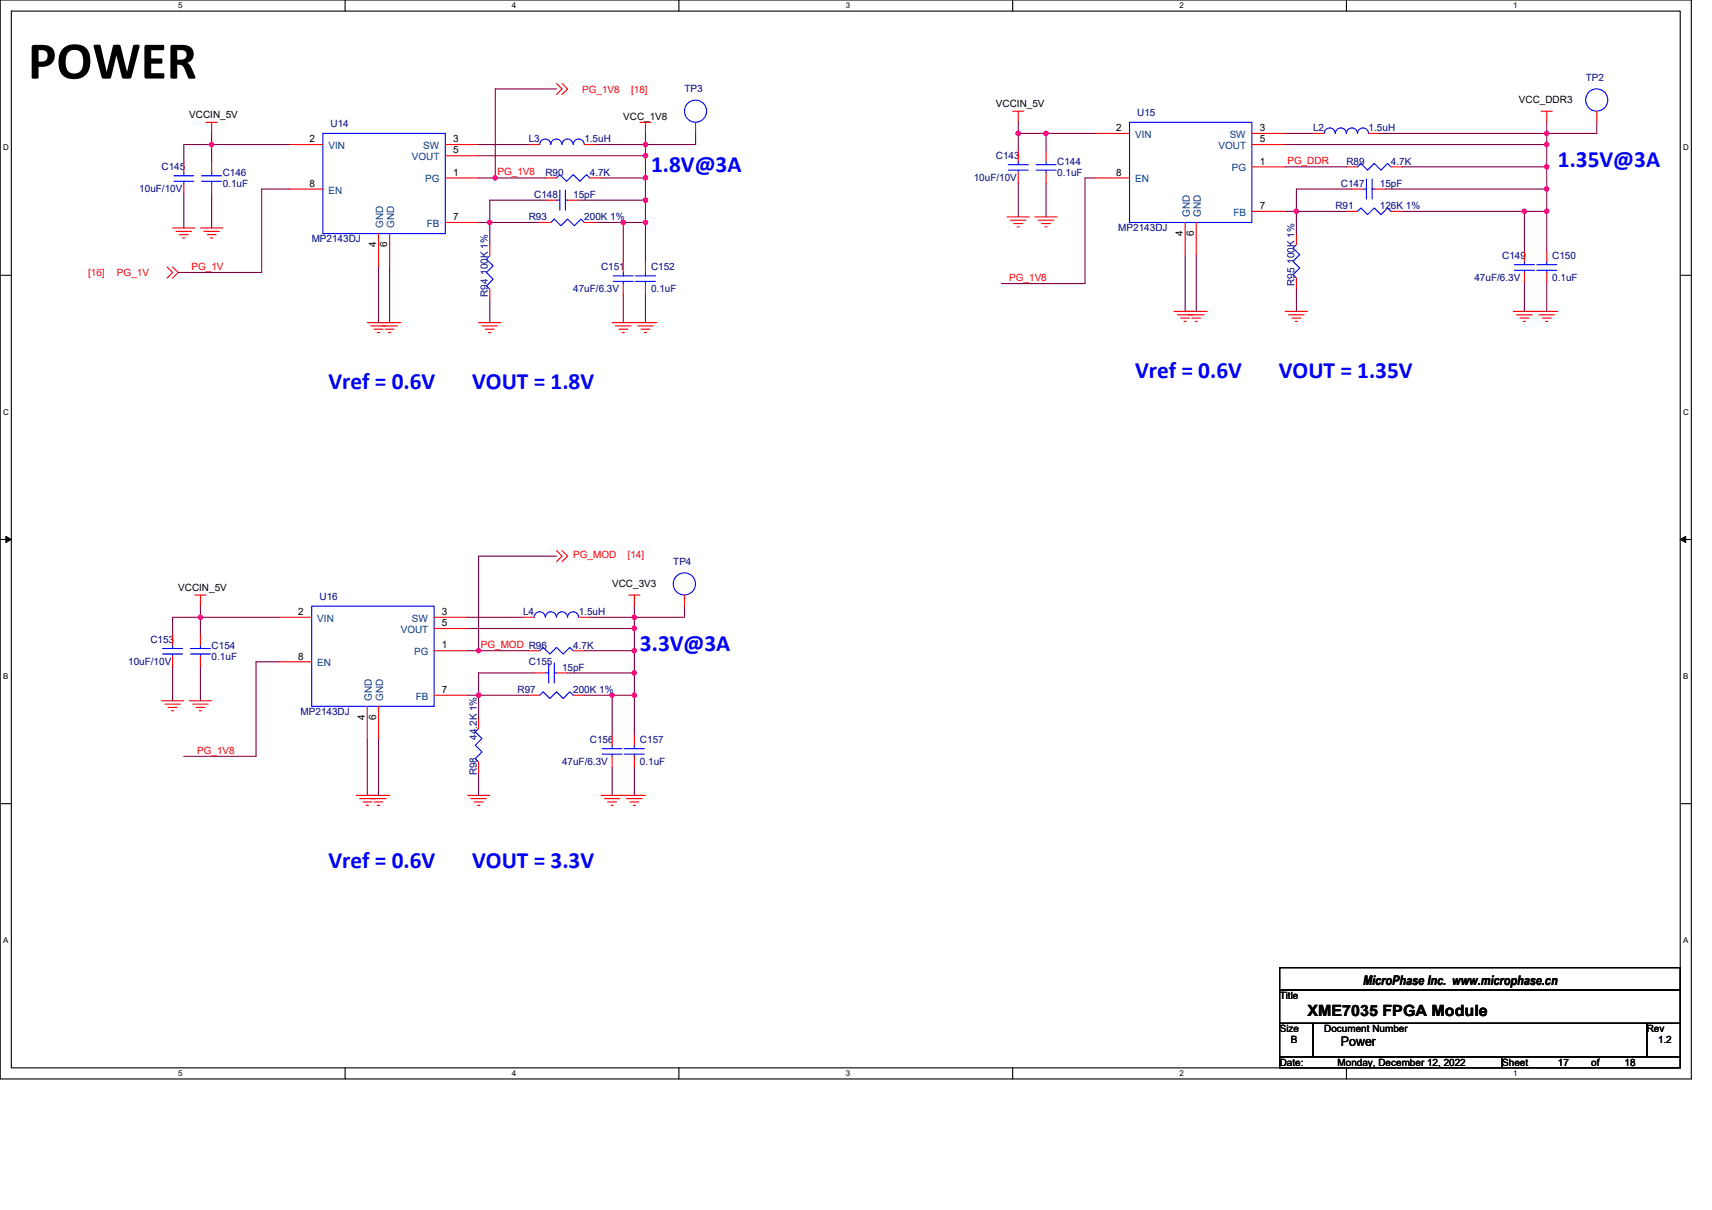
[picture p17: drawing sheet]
<svg xmlns="http://www.w3.org/2000/svg" width="297mm" height="210mm" viewBox="0 0 297 210" stroke-linecap="round" stroke-linejoin="round" font-family="sans-serif">
<defs><g id="words">
<text font-size="9.2" x="4.9" y="13.6">POWER</text>
<g font-size="4" fill="#00f">
<text x="113" y="29.9">1.8V@3A</text>
<text x="270.3" y="28.9">1.35V@3A</text>
<text x="196.9" y="65.6">Vref = 0.6V</text>
<text x="221.9" y="65.6">VOUT = 1.35V</text>
<text x="57" y="67.5">Vref = 0.6V</text>
<text x="81.9" y="67.5">VOUT = 1.8V</text>
<text x="111" y="112.9">3.3V@3A</text>
<text x="57" y="150.6">Vref = 0.6V</text>
<text x="81.9" y="150.6">VOUT = 3.3V</text>
</g>
<text font-size="2.7" x="226.9" y="176.2">XME7035 FPGA Module</text>
<g font-size="2.3">
<text x="236.5" y="170.9">MicroPhase Inc. www.microphase.cn</text>
<text x="232.6" y="181.6">Power</text>
</g>
<g font-size="1.7" fill="#f00">
<text x="101" y="16.2">PG_1V8</text>
<text x="109.5" y="16.2">[18]</text>
<text x="223.4" y="28.5">PG_DDR</text>
<text x="86.3" y="30.4">PG_1V8</text>
<text x="15.3" y="47.9">[16]</text>
<text x="20.3" y="47.9">PG_1V</text>
<text x="33.2" y="46.8">PG_1V</text>
<text x="175.1" y="48.7">PG_1V8</text>
<text x="99.5" y="96.9">PG_MOD</text>
<text x="108.9" y="96.9">[14]</text>
<text x="83.4" y="112.4">PG_MOD R96</text>
<text x="34.2" y="130.8">PG_1V8</text>
</g>
<g font-size="1.7" fill="#000080">
<text x="118.8" y="16">TP3</text>
<text x="275.1" y="14.1">TP2</text>
<text x="57.4" y="22">U14</text>
<text x="197.3" y="20.1">U15</text>
<text x="227.8" y="22.8">L2</text>
<text x="237.5" y="22.8">1.5uH</text>
<text x="28" y="29.5">C145</text>
<text x="91.7" y="24.7">L3</text>
<text x="101.4" y="24.7">1.5uH</text>
<text x="172.8" y="27.6">C143</text>
<text x="183.4" y="28.6">C144</text>
<text x="233.6" y="28.6">R89</text>
<text x="241.3" y="28.6">4.7K</text>
<text x="24.2" y="33.4">10uF/10V</text>
<text x="38.6" y="30.5">C146</text>
<text x="38.6" y="32.4">0.1uF</text>
<text x="92.7" y="34.4">C148</text>
<text x="94.6" y="30.5">R90</text>
<text x="99.5" y="34.4">15pF</text>
<text x="102.3" y="30.5">4.7K</text>
<text x="168.9" y="31.5">10uF/10V</text>
<text x="183.4" y="30.5">0.1uF</text>
<text x="232.6" y="32.4">C147</text>
<text x="239.4" y="32.4">15pF</text>
<text x="91.7" y="38.2">R93</text>
<text x="101.4" y="38.2">200K 1%</text>
<text x="194" y="40.2">MP2143DJ</text>
<text x="231.7" y="36.3">R91</text>
<text x="239.4" y="36.3">126K 1%</text>
<text x="54.1" y="42.1">MP2143DJ</text>
<text x="104.3" y="46.9">C151</text>
<text x="113" y="46.9">C152</text>
<text x="260.6" y="45">C149</text>
<text x="269.3" y="45">C150</text>
<text x="84.6" y="51.5" transform="rotate(-90 84.6 51.5)">R94 100K 1%</text>
<text x="99.5" y="50.8">47uF/6.3V</text>
<text x="113" y="50.8">0.1uF</text>
<text x="224.6" y="49.6" transform="rotate(-90 224.6 49.6)">R95 100K 1%</text>
<text x="255.8" y="48.8">47uF/6.3V</text>
<text x="269.3" y="48.8">0.1uF</text>
<text x="116.8" y="98.1">TP4</text>
<text x="55.4" y="104.1">U16</text>
<text x="90.8" y="106.7">L4</text>
<text x="100.4" y="106.7">1.5uH</text>
<text x="26.1" y="111.6">C153</text>
<text x="36.7" y="112.5">C154</text>
<text x="99.5" y="112.5">4.7K</text>
<text x="22.2" y="115.4">10uF/10V</text>
<text x="36.7" y="114.5">0.1uF</text>
<text x="91.7" y="115.4">C155</text>
<text x="97.5" y="116.4">15pF</text>
<text x="52.2" y="124.1">MP2143DJ</text>
<text x="89.8" y="120.3">R97</text>
<text x="99.5" y="120.3">200K 1%</text>
<text x="82.7" y="128.4" transform="rotate(-90 82.7 128.4)">44.2K 1%</text>
<text x="102.3" y="128.9">C156</text>
<text x="111" y="128.9">C157</text>
<text x="82.7" y="134.5" transform="rotate(-90 82.7 134.5)">R98</text>
<text x="97.5" y="132.8">47uF/6.3V</text>
<text x="111" y="132.8">0.1uF</text>
</g>
<g font-size="1.7">
<text x="263.5" y="17.9">VCC_DDR3</text>
<text x="32.8" y="20.5">VCCIN_5V</text>
<text x="108.1" y="20.8">VCC_1V8</text>
<text x="172.8" y="18.5">VCCIN_5V</text>
<text x="193.7" y="22.8">2</text>
<text x="218.6" y="22.8">3</text>
<text x="53.7" y="24.7">2</text>
<text x="78.6" y="26.6">5</text>
<text x="78.6" y="24.7">3</text>
<text x="218.6" y="28.6">1</text>
<text x="218.6" y="24.7">5</text>
<text x="53.7" y="32.4">8</text>
<text x="78.6" y="30.5">1</text>
<text x="193.7" y="30.5">8</text>
<text x="78.6" y="38.2">7</text>
<text x="205.2" y="40.9" transform="rotate(-90 205.2 40.9)">4</text>
<text x="207.2" y="40.9" transform="rotate(-90 207.2 40.9)">6</text>
<text x="218.6" y="36.3">7</text>
<text x="65.3" y="42.8" transform="rotate(-90 65.3 42.8)">4</text>
<text x="67.2" y="42.8" transform="rotate(-90 67.2 42.8)">6</text>
<text x="106.2" y="101.9">VCC_3V3</text>
<text x="30.9" y="102.5">VCCIN_5V</text>
<text x="51.7" y="106.7">2</text>
<text x="76.7" y="106.7">3</text>
<text x="76.7" y="108.7">5</text>
<text x="76.7" y="112.5">1</text>
<text x="51.7" y="114.4">8</text>
<text x="63.3" y="124.9" transform="rotate(-90 63.3 124.9)">4</text>
<text x="65.3" y="124.9" transform="rotate(-90 65.3 124.9)">6</text>
<text x="76.7" y="120.2">7</text>
<text x="222" y="173.4">Title</text>
<text x="222" y="179.1">Size</text>
<text x="229.8" y="179.1">Document Number</text>
<text x="285.7" y="179.1">Rev</text>
<text x="222" y="184.9">Date:</text>
<text x="224" y="181.1">B</text>
<text x="232.1" y="184.9">Monday, December 12, 2022</text>
<text x="260.6" y="184.9">Sheet</text>
<text x="270.3" y="184.9">17</text>
<text x="276.1" y="184.9">of</text>
<text x="281.9" y="184.9">18</text>
<text x="287.7" y="181.1">1.2</text>
</g>
<g font-size="1.7" fill="#004080">
<text x="197" y="23.9">VIN</text>
<text x="213.4" y="23.9">SW</text>
<text x="57" y="25.9">VIN</text>
<text x="71.5" y="27.8">VOUT</text>
<text x="73.4" y="25.9">SW</text>
<text x="211.4" y="25.9">VOUT</text>
<text x="213.7" y="29.7">PG</text>
<text x="57" y="33.6">EN</text>
<text x="73.8" y="31.7">PG</text>
<text x="197" y="31.7">EN</text>
<text x="66.5" y="39.6" transform="rotate(-90 66.5 39.6)">GND</text>
<text x="68.4" y="39.6" transform="rotate(-90 68.4 39.6)">GND</text>
<text x="74.1" y="39.4">FB</text>
<text x="206.4" y="37.6" transform="rotate(-90 206.4 37.6)">GND</text>
<text x="208.4" y="37.6" transform="rotate(-90 208.4 37.6)">GND</text>
<text x="214" y="37.5">FB</text>
<text x="55.1" y="107.9">VIN</text>
<text x="71.5" y="107.9">SW</text>
<text x="69.5" y="109.9">VOUT</text>
<text x="71.8" y="113.7">PG</text>
<text x="55.1" y="115.6">EN</text>
<text x="64.5" y="121.6" transform="rotate(-90 64.5 121.6)">GND</text>
<text x="66.5" y="121.6" transform="rotate(-90 66.5 121.6)">GND</text>
<text x="72.1" y="121.4">FB</text>
</g>
<g font-size="1.4">
<text x="30.9" y="1.5">5</text>
<text x="88.8" y="1.5">4</text>
<text x="146.7" y="1.5">3</text>
<text x="204.7" y="1.5">2</text>
<text x="262.6" y="1.5">1</text>
<text x=".5" y="26.1">D</text>
<text x="292" y="26.1">D</text>
<text x=".5" y="71.9">C</text>
<text x="292" y="71.9">C</text>
<text x=".5" y="117.8">B</text>
<text x="292" y="117.8">B</text>
<text x=".5" y="163.6">A</text>
<text x="292" y="163.6">A</text>
<text x="30.9" y="186.8">5</text>
<text x="88.8" y="186.8">4</text>
<text x="146.7" y="186.8">3</text>
<text x="204.7" y="186.8">2</text>
<text x="262.6" y="186.8">1</text>
</g>
</g></defs>
<path d="M0 0h293.5v187.2h-293.5zM2 1.9h289.5v183.4h-289.5z" fill="none" stroke="#000" stroke-width=".19"/>
<g fill="#fff">
<path d="M30.9 .2h.8v1.6h-.8z"/>
<path d="M30.9 185.5h.8v1.6h-.8z"/>
</g>
<path d="M59.9 0v1.9M59.9 185.3v1.9" fill="none" stroke="#000" stroke-width=".19"/>
<g fill="#fff">
<path d="M88.8 .2h.8v1.6h-.8z"/>
<path d="M88.8 185.5h.8v1.6h-.8z"/>
</g>
<path d="M117.8 0v1.9M117.8 185.3v1.9" fill="none" stroke="#000" stroke-width=".19"/>
<g fill="#fff">
<path d="M146.7 .2h.8v1.6h-.8z"/>
<path d="M146.7 185.5h.8v1.6h-.8z"/>
</g>
<path d="M175.7 0v1.9M175.7 185.3v1.9" fill="none" stroke="#000" stroke-width=".19"/>
<g fill="#fff">
<path d="M204.7 .2h.7v1.6h-.7z"/>
<path d="M204.7 185.5h.7v1.6h-.7z"/>
</g>
<path d="M233.6 0v1.9M233.6 185.3v1.9" fill="none" stroke="#000" stroke-width=".19"/>
<g fill="#fff">
<path d="M262.6 .2h.7v1.6h-.7z"/>
<path d="M262.6 185.5h.7v1.6h-.7z"/>
<path d="M.5 24.8h1v1.6h-1z"/>
<path d="M292 24.8h1v1.6h-1z"/>
<path d="M.5 70.7h1v1.5h-1z"/>
<path d="M292 70.7h1v1.5h-1z"/>
</g>
<path d="M0 47.8h2M291.5 47.8h2" fill="none" stroke="#000" stroke-width=".19"/>
<g fill="#fff">
<path d="M.5 116.5h.9v1.6h-.9z"/>
<path d="M292 116.5h.9v1.6h-.9z"/>
</g>
<path d="M0 93.6h2M291.5 93.6h2" fill="none" stroke="#000" stroke-width=".19"/>
<path d="M1 93.1l1 .5-1 .5zM291.5 93.6l1-.5v1z" fill="#000" stroke="#000" stroke-width=".17"/>
<g fill="#fff">
<path d="M.5 162.4h.9v1.5h-.9z"/>
<path d="M292 162.4h.9v1.5h-.9z"/>
</g>
<path d="M0 139.5h2M291.5 139.5h2M222 167.9h69.5v3.9h-69.5zM222 171.8h69.5v5.8h-69.5zM222 177.6h5.8v5.8h-5.8zM227.8 177.6h57.9v5.8h-57.9zM285.7 177.6h5.8v5.8h-5.8zM222 183.4h38.6v1.9h-38.6zM260.6 183.4h30.9v1.9h-30.9z" fill="none" stroke="#000" stroke-width=".19"/>
<g fill="none" stroke="#f00" stroke-width=".19">
<path d="M96.6 14.5l.9 .9-.9 1M97.5 14.5l1 .9-1 1M175.7 19.3h1.9M176.7 19.3v1.9M267.4 19.3h1.9M268.4 19.3v1.9M277 19.3v1.9M29.9 39.6h3.9M31.9 31.9v1.9M31.9 28v1.9M34.8 39.6h3.8M35.7 21.2h2"/>
<path d="M36.7 21.2v2M36.7 31.9v1.9M36.7 28v1.9M50.2 25.1h5.8M50.2 32.8h5.8M77.3 30.9h5.7M77.3 25.1h5.7M77.3 27h5.7M77.3 38.6h5.7M91.7 25.1h2M93.7 38.6h1.9M94.6 34.7h2"/>
<path d="M94.6 30.9h2M98.5 34.7h1.9M101.4 38.6h1.9M101.4 25.1h1.9M102.3 30.9h2M111 21.2h2M112 21.2v2M120.7 21.2v2M174.7 37.6h3.9M175.3 38.2h2.7M175.9 38.8h1.5M176.5 39.4h.4"/>
<path d="M176.7 29.9v2M176.7 26.1v1.9M179.6 37.6h3.8M180.1 38.2h2.7M180.7 38.8h1.6M181.3 39.4h.4M181.5 29.9v2M181.5 26.1v1.9M190.2 23.2h5.8M190.2 30.9h5.8M205.6 38.6v5.8M207.6 38.6v5.8"/>
<path d="M217.2 29h5.8M217.2 23.2h5.8M217.2 25.1h5.8M217.2 36.7h5.8M227.8 23.2h2M233.6 29h1.9M233.6 36.7h1.9M234.6 32.8h1.9M237.5 23.2h1.9M238.4 32.8h2M241.3 29h2M241.3 36.7h2"/>
<path d="M29 46.3l.9 1-.9 1M29.9 46.3l1 1-1 1M30.5 40.2h2.7M31.1 40.7h1.6M31.7 41.3h.4M35.4 40.2h2.7M35.9 40.7h1.6M36.5 41.3h.4M63.7 56h3.9M64.3 56.6h2.7M64.9 57.1h1.5M65.5 57.7h.4"/>
<path d="M65.7 56h3.8M65.7 40.5v5.8M66.2 56.6h2.8M66.8 57.1h1.6M67.4 57.7h.4M67.6 40.5v5.8M83 56h3.9M83.6 56.6h2.7M84.2 57.1h1.5M84.8 57.7h.4M85 50.2v1.9M85 42.5v1.9"/>
<path d="M106.2 56h7.7M106.8 56.6h2.7M107.4 57.1h1.5M107.9 57.7h.4M108.1 49.2v2M108.1 45.4v1.9M110.7 56.6h2.6M111.2 57.1h1.6M111.8 57.7h.4M112 49.2v2M112 45.4v1.9M203.7 54h3.9"/>
<path d="M204.3 54.6h2.7M204.8 55.2h1.6M205.4 55.8h.4M205.6 54h3.9M206.2 54.6h2.7M206.8 55.2h1.5M207.4 55.8h.3M223 54h3.9M223.6 54.6h2.7M224.2 55.2h1.5M224.7 55.8h.4M224.9 48.3v1.9"/>
<path d="M224.9 40.5v2M262.6 54h7.7M263.1 54.6h2.8M263.7 55.2h1.6M264.3 55.8h.4M264.5 47.3v1.9M264.5 43.4v2M267 54.6h2.7M267.6 55.2h1.5M268.2 55.8h.4M268.4 47.3v1.9M268.4 43.4v2"/>
<path d="M96.6 95.5l.9 1-.9 1M97.5 95.5l1 1-1 1M29.9 113.9v1.9M29.9 110v2M33.8 103.3h1.9M34.8 103.3v1.9M34.8 113.9v1.9M34.8 110v2M48.3 107.1h5.8M48.3 114.9h5.8M75.3 112.9h5.8M75.3 107.1h5.8"/>
<path d="M75.3 109.1h5.8M90.8 107.1h1.9M91.7 112.9h2M92.7 116.8h1.9M96.6 116.8h1.9M99.5 112.9h1.9M100.4 107.1h1.9M109.1 103.3h1.9M110.1 103.3v1.9M118.8 103.3v1.9M28 121.6h3.9M28.6 122.2h2.7"/>
<path d="M29.2 122.8h1.5M29.8 123.3h.4M32.8 121.6h3.9M33.4 122.2h2.7M34 122.8h1.6M34.6 123.3h.4M61.8 138h3.9M62.4 138.6h2.7M63 139.2h1.5M63.5 139.8h.4M63.7 138h3.9M63.7 122.6v5.8"/>
<path d="M64.3 138.6h2.7M64.9 139.2h1.5M65.5 139.8h.4M65.7 122.6v5.8M75.3 120.6h5.8M81.1 138h3.9M81.7 138.6h2.7M82.3 139.2h1.5M82.8 139.8h.4M83 132.2v2M83 124.5v1.9M91.7 120.6h2"/>
<path d="M99.5 120.6h1.9M104.3 138h7.7M104.9 138.6h2.7M105.4 139.2h1.6M106 139.8h.4M106.2 131.3v1.9M106.2 127.4v1.9M108.7 138.6h2.7M109.3 139.2h1.5M109.9 139.8h.4M110.1 131.3v1.9M110.1 127.4v1.9"/>
</g>
<g fill="none" stroke="#00f" stroke-width=".19">
<path d="M30.2 30.5h3.4M30.2 31.5h3.4M31.9 31.5v.4M31.9 29.9v.6M35 30.5h3.5M35 31.5h3.5M36.7 31.5v.4M36.7 29.9v.6M56 23.2h21.3v17.3h-21.3zM95.6 25.1a.95 .95 0 0 0-1-1 .95 .95 0 0 0-.9 1M95.6 38.6l.6-.6 1.1 1.2 1.2-1.2 1.1 1.2 1.2-1.2 .6 .6M96.6 34.7h.5"/>
<path d="M96.6 30.9l.5-.6 1.2 1.2 1.2-1.2 1.1 1.2 1.2-1.2 .5 .6M97.1 33v3.5M98.1 34.7h.4M98.1 33v3.5M99.4 25.1a.97 .97 0 0 0-.9-1 .97 .97 0 0 0-1 1 .95 .95 0 0 0-1-1 .95 .95 0 0 0-.9 1M101.4 25.1a.95 .95 0 0 0-1-1 .95 .95 0 0 0-.9 1M174.9 28.6h3.5M174.9 29.5h3.5M176.7 29.5v.4M176.7 28v.6M179.8 28.6h3.4M179.8 29.5h3.4"/>
<path d="M181.5 29.5v.4M181.5 28v.6M196 21.2h21.2v17.4h-21.2zM229.8 23.1a.95 .95 0 0 1 .9-.9 .95 .95 0 0 1 1 .9 .96 .96 0 0 1 .9-.9 .96 .96 0 0 1 1 .9M235.5 29l.6-.6 1.2 1.1 1.1-1.1 1.2 1.1 1.1-1.1 .6 .6M235.5 36.7l.6-.6 1.2 1.2 1.1-1.2 1.2 1.2 1.1-1.2 .6 .6M236.5 32.8h.6M237.1 31.1v3.4M237.4 23.1a.96 .96 0 0 0-.9-.9 .96 .96 0 0 0-1 .9 .95 .95 0 0 0-.9-.9 .95 .95 0 0 0-1 .9M238.1 31.1v3.4M238.1 32.8h.3M85 44.4l-.6 .6 1.2 1.1-1.2 1.2 1.2 1.2-1.2 1.1 .6 .6"/>
<path d="M106.4 47.9h3.5M106.4 48.8h3.5M108.1 48.8v.4M108.1 47.3v.6M110.3 47.9h3.4M110.3 48.8h3.4M112 48.8v.4M112 47.3v.6M224.9 42.5l-.6 .6 1.2 1.1-1.2 1.2 1.2 1.1-1.2 1.2 .6 .6M262.8 45.9h3.4M262.8 46.9h3.4M264.5 46.9v.4"/>
<path d="M264.5 45.4v.5M266.6 45.9h3.5M266.6 46.9h3.5M268.4 46.9v.4M268.4 45.4v.5M28.2 112.5h3.5M28.2 113.5h3.5M29.9 113.5v.4M29.9 112v.5M33 112.5h3.5M33 113.5h3.5M34.8 113.5v.4"/>
<path d="M34.8 112v.5M54.1 105.2h21.2v17.4h-21.2zM92.7 107.1a.96 .96 0 0 1 .9-.9 .96 .96 0 0 1 1 .9M93.7 112.9l.5-.5 1.2 1.1 1.2-1.1 1.1 1.1 1.2-1.1 .6 .5M94.6 116.8h.6M94.6 107.1a.95 .95 0 0 1 1-.9 .95 .95 0 0 1 .9 .9 .96 .96 0 0 1 1-.9 .96 .96 0 0 1 1 .9M95.2 115v3.5M96.2 116.8h.4M96.2 115v3.5M98.5 107.1a.95 .95 0 0 1 .9-.9 .95 .95 0 0 1 1 .9M83 126.4l-.5 .6 1.1 1.2-1.1 1.1 1.1 1.2-1.1 1.2 .5 .5M93.7 120.6l.5-.5 1.2 1.1 1.2-1.1 1.1 1.1 1.2-1.1 .6 .5"/>
<path d="M104.5 129.9h3.4M104.5 130.9h3.4M106.2 130.9v.4M106.2 129.3v.6M108.3 129.9h3.5M108.3 130.9h3.5M110.1 130.9v.4M110.1 129.3v.6"/>
<circle cx="120.7" cy="19.3" r="1.92"/>
<circle cx="277" cy="17.4" r="1.92"/>
<circle cx="118.7" cy="101.3" r="1.92"/>
</g>
<g fill="none" stroke="#800040" stroke-width=".19">
<path d="M96.6 15.4h-10.7v15.5h8.7M31.9 33.8v5.8M36.7 25.1v2.9M36.7 33.8v5.8M36.7 23.2v1.9M36.7 25.1h13.5M36.7 25.1h-4.8v2.9M50.2 32.8h-4.8v14.5h-14.5M83 27h29M83 38.6h2M83 30.9h2.9M83 25.1h8.7"/>
<path d="M85 38.6v3.9M85 38.6h8.7M94.6 34.7h-9.6v3.9M100.4 34.7h11.6M103.3 25.1h8.7M103.3 38.6h4.8M104.3 30.9h7.7M108.1 38.6h3.9M108.1 38.6v6.8M112 30.9v3.8M112 23.2v1.9M112 27v3.9"/>
<path d="M112 38.6v6.8M112 34.7v3.9M112 25.1v1.9M120.7 23.2v1.9h-8.7M176.7 21.2v2M176.7 31.9v5.7M176.7 23.2v2.9M176.7 23.2h4.8M181.5 31.9v5.7M181.5 23.2v2.9M181.5 23.2h8.7M190.2 30.9h-1.9v18.3h-14.5"/>
<path d="M223 29h10.6M223 36.7h1.9M223 25.1h45.4M223 23.2h4.8M224.9 36.7h8.7M224.9 36.7v3.8M234.6 32.8h-9.7v3.9M239.4 23.2h29v1.9M240.4 32.8h28M243.3 29h25.1M243.3 36.7h21.2M264.5 36.7v6.7"/>
<path d="M264.5 36.7h3.9M268.4 36.7v6.7M268.4 25.1v3.9M268.4 32.8v3.9M268.4 29v3.8M268.4 21.2v2h8.6v-2M65.7 46.3v9.7M67.6 46.3v9.7M85 52.1v3.9M108.1 51.2v4.8M112 51.2v4.8M205.6 44.4v9.6"/>
<path d="M207.6 44.4v9.6M224.9 50.2v3.8M264.5 49.2v4.8M268.4 49.2v4.8M96.6 96.5h-13.6v16.4M29.9 115.8v5.8M34.8 115.8v5.8M34.8 107.1h13.5M34.8 107.1h-4.9v2.9M34.8 105.2v1.9M34.8 107.1v2.9M48.3 114.9h-3.9v16.4h-12.5"/>
<path d="M81.1 107.1h9.7M81.1 109.1h29M81.1 112.9h1.9M83 112.9h8.7M92.7 116.8h-9.7v3.8M98.5 116.8h11.6M101.4 112.9h8.7M102.3 107.1h7.8M110.1 105.2v1.9M110.1 109.1v3.8M110.1 116.8v3.8M110.1 107.1v2"/>
<path d="M110.1 112.9v3.9M118.8 105.2v1.9h-8.7M63.7 128.4v9.6M65.7 128.4v9.6M81.1 120.6h1.9M83 134.2v3.8M83 120.7v3.8M83 120.7h8.7M101.4 120.7h4.8v6.7M106.2 133.2v4.8M106.2 120.6h3.9M110.1 133.2v4.8"/>
<path d="M110.1 120.7v6.7"/>
</g>
<g fill="#f0f" stroke="#f0f" stroke-width=".19">
<circle cx="85.9" cy="30.9" r=".38"/>
<circle cx="176.7" cy="23.1" r=".38"/>
<circle cx="181.5" cy="23.1" r=".38"/>
<circle cx="36.7" cy="25.1" r=".38"/>
<circle cx="112" cy="38.6" r=".38"/>
<circle cx="108.1" cy="38.6" r=".38"/>
<circle cx="85" cy="38.6" r=".38"/>
<circle cx="112" cy="34.7" r=".38"/>
<circle cx="112" cy="30.9" r=".38"/>
<circle cx="112" cy="27" r=".38"/>
<circle cx="112" cy="25.1" r=".38"/>
<circle cx="268.3" cy="36.7" r=".38"/>
<circle cx="268.4" cy="32.8" r=".38"/>
<circle cx="268.4" cy="28.9" r=".38"/>
<circle cx="268.3" cy="25.1" r=".38"/>
<circle cx="224.9" cy="36.7" r=".38"/>
<circle cx="268.4" cy="23.1" r=".38"/>
<circle cx="34.8" cy="107.1" r=".38"/>
<circle cx="106.2" cy="120.6" r=".38"/>
<circle cx="83" cy="120.6" r=".38"/>
<circle cx="110" cy="112.9" r=".38"/>
<circle cx="110" cy="109" r=".38"/>
<circle cx="110" cy="120.6" r=".38"/>
<circle cx="110" cy="116.8" r=".38"/>
<circle cx="83" cy="112.9" r=".38"/>
<circle cx="110" cy="107.1" r=".38"/>
<circle cx="264.5" cy="36.7" r=".38"/>
</g>
<use href="#words"/>
</svg>
